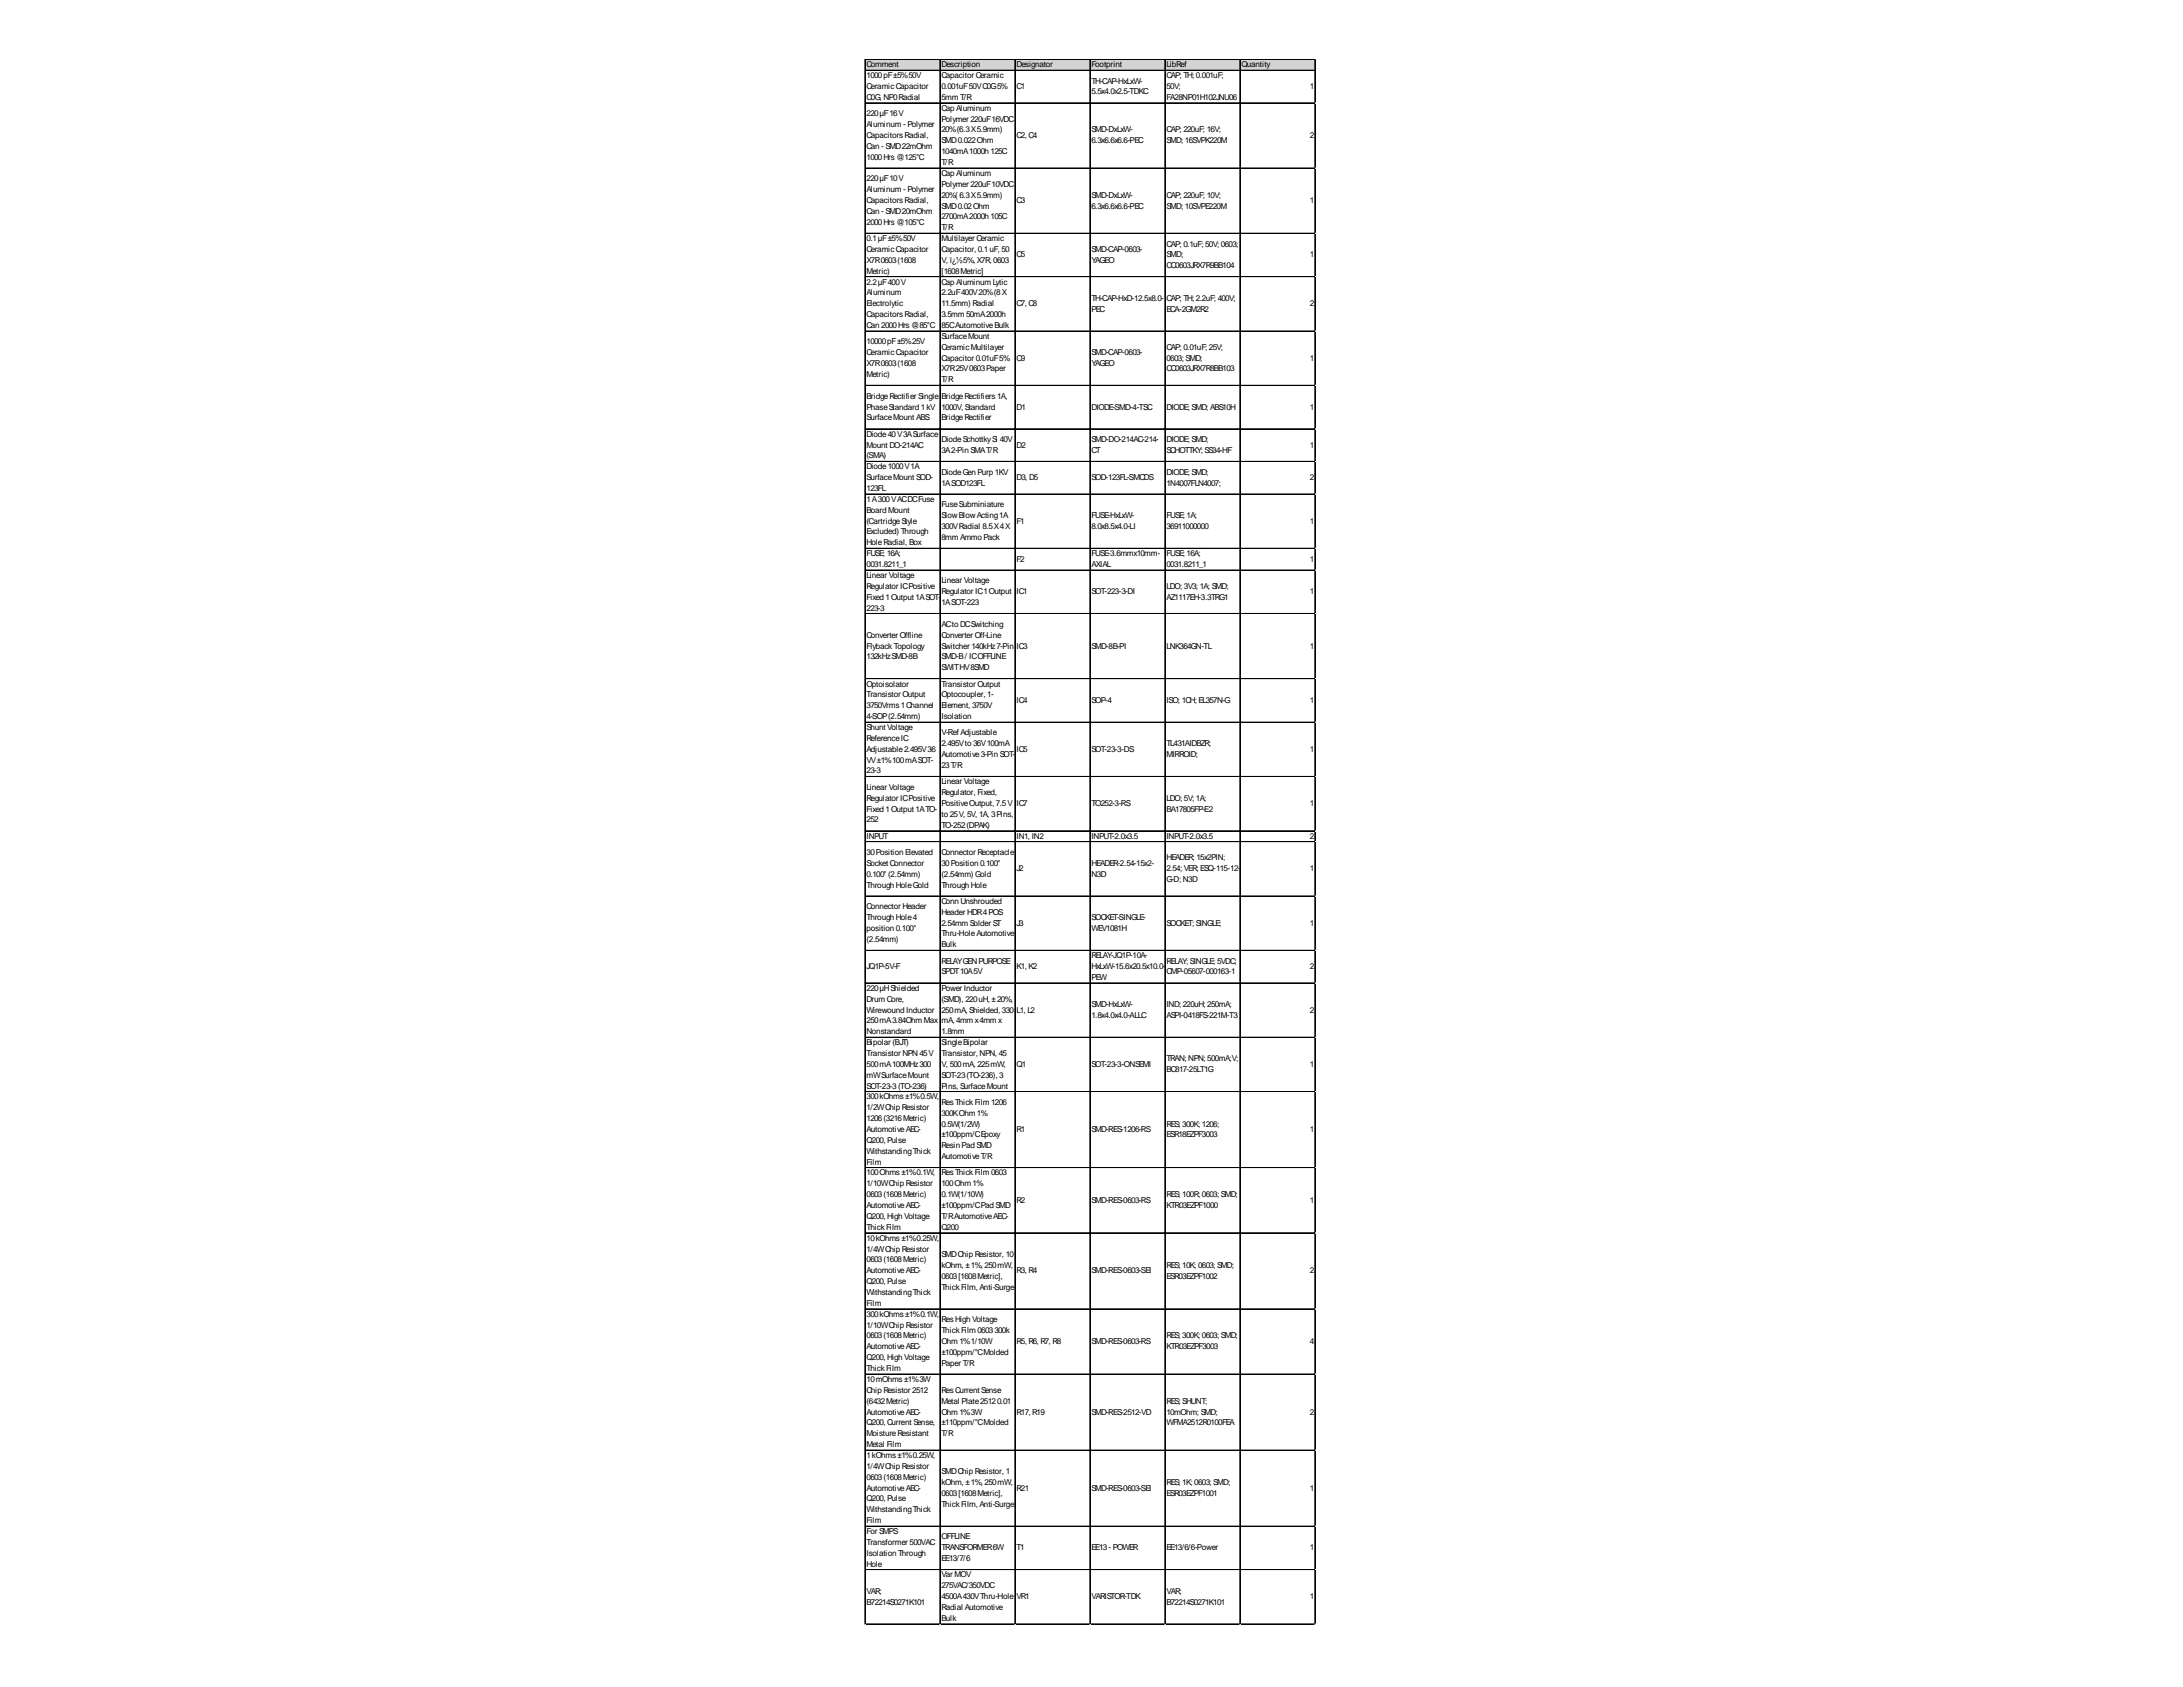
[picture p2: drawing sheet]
<svg xmlns="http://www.w3.org/2000/svg" width="279mm" height="216mm" viewBox="0 0 279 216" stroke-linecap="round" stroke-linejoin="round" font-family="sans-serif">
<defs><g id="words">
<g font-size="1">
<text x="110.9" y="8.6">Comment</text>
<text x="110.9" y="10">1000pF±5%50V</text>
<text x="110.9" y="11.4">CeramicCapacitor</text>
<text x="120.5" y="8.6">Description</text>
<text x="120.5" y="10">Capacitor Ceramic</text>
<text x="120.5" y="11.4">0.001uF50VC0G5%</text>
<text x="130.1" y="8.6">Designator</text>
<text x="130.1" y="11.4">C1</text>
<text x="139.7" y="8.6">Footprint</text>
<text x="139.7" y="10.7">TH-CAP-HxLxW-</text>
<text x="149.3" y="8.6">LibRef</text>
<text x="149.3" y="10">CAP; TH; 0.001uF;</text>
<text x="149.3" y="11.4">50V;</text>
<text x="158.9" y="8.6">Quantity</text>
<text x="167.7" y="11.4">1</text>
<text x="110.9" y="12.8">C0G, NP0Radial</text>
<text x="110.9" y="14.9">220µF16V</text>
<text x="110.9" y="16.3">Aluminum- Polymer</text>
<text x="110.9" y="17.6">Capacitors Radial,</text>
<text x="120.5" y="12.8">5mmT/R</text>
<text x="120.5" y="14.2">Cap Aluminum</text>
<text x="120.5" y="15.6">Polymer 220uF16VDC</text>
<text x="120.5" y="17">20%(6.3X5.9mm)</text>
<text x="130.1" y="17.6">C2, C4</text>
<text x="139.7" y="12.1">5.5x4.0x2.5-TDKC</text>
<text x="139.7" y="17">SMD-DxLxW-</text>
<text x="149.3" y="12.8">FA28NP01H102JNU06</text>
<text x="149.3" y="17">CAP; 220uF; 16V;</text>
<text x="167.7" y="17.6">2</text>
<text x="110.9" y="19">Can - SMD22mOhm</text>
<text x="110.9" y="20.4">1000Hrs @125°C</text>
<text x="110.9" y="23.2">220µF10V</text>
<text x="120.5" y="18.3">SMD0.022Ohm</text>
<text x="120.5" y="19.7">1040mA1000h 125C</text>
<text x="120.5" y="21.1">T/R</text>
<text x="120.5" y="22.5">Cap Aluminum</text>
<text x="120.5" y="23.9">Polymer 220uF10VDC</text>
<text x="139.7" y="18.3">6.3x6.6x6.6-PEC</text>
<text x="149.3" y="18.3">SMD; 16SVPK220M</text>
<text x="110.9" y="24.6">Aluminum- Polymer</text>
<text x="110.9" y="26">Capacitors Radial,</text>
<text x="110.9" y="27.4">Can - SMD20mOhm</text>
<text x="110.9" y="28.8">2000Hrs @105°C</text>
<text x="120.5" y="25.3">20%( 6.3X5.9mm)</text>
<text x="120.5" y="26.7">SMD0.02Ohm</text>
<text x="120.5" y="28.1">2700mA2000h 105C</text>
<text x="120.5" y="29.5">T/R</text>
<text x="130.1" y="26">C3</text>
<text x="139.7" y="25.3">SMD-DxLxW-</text>
<text x="139.7" y="26.7">6.3x6.6x6.6-PEC</text>
<text x="149.3" y="25.3">CAP; 220uF; 10V;</text>
<text x="149.3" y="26.7">SMD; 10SVPE220M</text>
<text x="167.7" y="26">1</text>
<text x="110.9" y="30.9">0.1µF±5%50V</text>
<text x="110.9" y="32.2">CeramicCapacitor</text>
<text x="110.9" y="33.6">X7R0603(1608</text>
<text x="110.9" y="35">Metric)</text>
<text x="120.5" y="30.9">Multilayer Ceramic</text>
<text x="120.5" y="32.2">Capacitor, 0.1uF, 50</text>
<text x="120.5" y="33.6">V, ï¿½5%, X7R, 0603</text>
<text x="120.5" y="35">[1608Metric]</text>
<text x="130.1" y="32.9">C5</text>
<text x="139.7" y="32.2">SMD-CAP-0603-</text>
<text x="139.7" y="33.6">YAGEO</text>
<text x="149.3" y="31.6">CAP; 0.1uF; 50V; 0603;</text>
<text x="149.3" y="32.9">SMD;</text>
<text x="149.3" y="34.3">CC0603JRX7R9BB104</text>
<text x="167.7" y="32.9">1</text>
<text x="110.9" y="36.4">2.2µF400V</text>
<text x="110.9" y="37.8">Aluminum</text>
<text x="110.9" y="39.2">Electrolytic</text>
<text x="110.9" y="40.6">Capacitors Radial,</text>
<text x="110.9" y="42">Can 2000Hrs @85°C</text>
<text x="120.5" y="36.4">Cap AluminumLytic</text>
<text x="120.5" y="37.8">2.2uF400V20%(8X</text>
<text x="120.5" y="39.2">11.5mm) Radial</text>
<text x="120.5" y="40.6">3.5mm50mA2000h</text>
<text x="120.5" y="42">85CAutomotiveBulk</text>
<text x="130.1" y="39.2">C7, C8</text>
<text x="139.7" y="38.5">TH-CAP-HxD-12.5x8.0-</text>
<text x="139.7" y="39.9">PEC</text>
<text x="149.3" y="38.5">CAP; TH; 2.2uF; 400V;</text>
<text x="149.3" y="39.9">ECA-2GM2R2</text>
<text x="167.7" y="39.2">2</text>
<text x="110.9" y="44.1">10000pF±5%25V</text>
<text x="110.9" y="45.5">CeramicCapacitor</text>
<text x="110.9" y="46.8">X7R0603(1608</text>
<text x="120.5" y="43.4">SurfaceMount</text>
<text x="120.5" y="44.8">CeramicMultilayer</text>
<text x="120.5" y="46.2">Capacitor 0.01uF5%</text>
<text x="120.5" y="47.5">X7R25V0603Paper</text>
<text x="130.1" y="46.2">C9</text>
<text x="139.7" y="45.5">SMD-CAP-0603-</text>
<text x="139.7" y="46.8">YAGEO</text>
<text x="149.3" y="44.8">CAP; 0.01uF; 25V;</text>
<text x="149.3" y="46.2">0603; SMD;</text>
<text x="149.3" y="47.5">CC0603JRX7R8BB103</text>
<text x="167.7" y="46.2">1</text>
<text x="110.9" y="48.2">Metric)</text>
<text x="110.9" y="51">BridgeRectifier Single</text>
<text x="110.9" y="52.4">PhaseStandard 1kV</text>
<text x="110.9" y="53.8">SurfaceMount ABS</text>
<text x="120.5" y="48.9">T/R</text>
<text x="120.5" y="51">BridgeRectifiers 1A,</text>
<text x="120.5" y="52.4">1000V, Standard</text>
<text x="120.5" y="53.8">BridgeRectifier</text>
<text x="130.1" y="52.4">D1</text>
<text x="139.7" y="52.4">DIODE-SMD-4-TSC</text>
<text x="149.3" y="52.4">DIODE; SMD; ABS10H</text>
<text x="167.7" y="52.4">1</text>
<text x="110.9" y="55.9">Diode40V3ASurface</text>
<text x="110.9" y="57.3">Mount DO-214AC</text>
<text x="110.9" y="58.7">(SMA)</text>
<text x="120.5" y="56.6">DiodeSchottkySi 40V</text>
<text x="120.5" y="58">3A2-Pin SMAT/R</text>
<text x="130.1" y="57.3">D2</text>
<text x="139.7" y="56.6">SMD-DO-214AC-214-</text>
<text x="139.7" y="58">CT</text>
<text x="149.3" y="56.6">DIODE; SMD;</text>
<text x="149.3" y="58">SCHOTTKY; SS34-HF</text>
<text x="167.7" y="57.3">1</text>
<text x="110.9" y="60.1">Diode1000V1A</text>
<text x="110.9" y="61.4">SurfaceMount SOD-</text>
<text x="110.9" y="62.8">123FL</text>
<text x="110.9" y="64.2">1A300VACDCFuse</text>
<text x="110.9" y="65.6">Board Mount</text>
<text x="120.5" y="60.8">DiodeGen Purp 1KV</text>
<text x="120.5" y="62.1">1ASOD123FL</text>
<text x="120.5" y="64.9">FuseSubminiature</text>
<text x="130.1" y="61.4">D3, D5</text>
<text x="139.7" y="61.4">SOD-123FL-SMCDS</text>
<text x="149.3" y="60.8">DIODE; SMD;</text>
<text x="149.3" y="62.1">1N4007FLN4007;</text>
<text x="167.7" y="61.4">2</text>
<text x="110.9" y="67">(CartridgeStyle</text>
<text x="110.9" y="68.4">Excluded) Through</text>
<text x="110.9" y="69.8">HoleRadial, Box</text>
<text x="110.9" y="71.2">FUSE; 16A;</text>
<text x="120.5" y="66.3">SlowBlowActing1A</text>
<text x="120.5" y="67.7">300VRadial 8.5X4X</text>
<text x="120.5" y="69.1">8mmAmmo Pack</text>
<text x="130.1" y="67">F1</text>
<text x="130.1" y="71.9">F2</text>
<text x="139.7" y="66.3">FUSE-HxLxW-</text>
<text x="139.7" y="67.7">8.0x8.5x4.0-LI</text>
<text x="139.7" y="71.2">FUSE-3.6mmx10mm-</text>
<text x="149.3" y="66.3">FUSE; 1A;</text>
<text x="149.3" y="67.7">36911000000</text>
<text x="149.3" y="71.2">FUSE; 16A;</text>
<text x="167.7" y="67">1</text>
<text x="167.7" y="71.9">1</text>
<text x="110.9" y="72.6">0031.8211_1</text>
<text x="110.9" y="74">Linear Voltage</text>
<text x="110.9" y="75.4">Regulator ICPositive</text>
<text x="110.9" y="76.7">Fixed 1Output 1ASOT-</text>
<text x="120.5" y="74.7">Linear Voltage</text>
<text x="120.5" y="76">Regulator IC1Output</text>
<text x="120.5" y="77.4">1ASOT-223</text>
<text x="130.1" y="76">IC1</text>
<text x="139.7" y="72.6">AXIAL</text>
<text x="139.7" y="76">SOT-223-3-DI</text>
<text x="149.3" y="72.6">0031.8211_1</text>
<text x="149.3" y="75.4">LDO; 3V3; 1A; SMD;</text>
<text x="149.3" y="76.7">AZ1117EH-3.3TRG1</text>
<text x="167.7" y="76">1</text>
<text x="110.9" y="78.1">223-3</text>
<text x="110.9" y="81.6">Converter Offline</text>
<text x="110.9" y="83">FlybackTopology</text>
<text x="120.5" y="80.2">ACto DCSwitching</text>
<text x="120.5" y="81.6">Converter Off-Line</text>
<text x="120.5" y="83">Switcher 140kHz7-Pin</text>
<text x="130.1" y="83">IC3</text>
<text x="139.7" y="83">SMD-8B-PI</text>
<text x="149.3" y="83">LNK364GN-TL</text>
<text x="167.7" y="83">1</text>
<text x="110.9" y="84.4">132kHzSMD-8B</text>
<text x="110.9" y="87.9">Optoisolator</text>
<text x="110.9" y="89.3">Transistor Output</text>
<text x="120.5" y="84.4">SMD-B/ ICOFFLINE</text>
<text x="120.5" y="85.8">SWITHV8SMD</text>
<text x="120.5" y="87.9">Transistor Output</text>
<text x="120.5" y="89.3">Optocoupler, 1-</text>
<text x="130.1" y="90">IC4</text>
<text x="139.7" y="90">SOP-4</text>
<text x="149.3" y="90">ISO; 1CH; EL357N-G</text>
<text x="167.7" y="90">1</text>
<text x="110.9" y="90.6">3750Vrms1Channel</text>
<text x="110.9" y="92">4-SOP(2.54mm)</text>
<text x="110.9" y="93.4">Shunt Voltage</text>
<text x="110.9" y="94.8">ReferenceIC</text>
<text x="120.5" y="90.6">Element, 3750V</text>
<text x="120.5" y="92">Isolation</text>
<text x="120.5" y="94.1">V-Ref Adjustable</text>
<text x="120.5" y="95.5">2.495Vto 36V100mA</text>
<text x="149.3" y="95.5">TL431AIDBZR;</text>
<text x="110.9" y="96.2">Adjustable2.495V36</text>
<text x="110.9" y="97.6">VV±1%100mASOT-</text>
<text x="110.9" y="99">23-3</text>
<text x="110.9" y="101.1">Linear Voltage</text>
<text x="120.5" y="96.9">Automotive3-Pin SOT-</text>
<text x="120.5" y="98.3">23T/R</text>
<text x="120.5" y="100.4">Linear Voltage</text>
<text x="120.5" y="101.8">Regulator, Fixed,</text>
<text x="130.1" y="96.2">IC5</text>
<text x="139.7" y="96.2">SOT-23-3-DS</text>
<text x="149.3" y="96.9">MIRROID;</text>
<text x="167.7" y="96.2">1</text>
<text x="110.9" y="102.5">Regulator ICPositive</text>
<text x="110.9" y="103.9">Fixed 1Output 1ATO-</text>
<text x="110.9" y="105.2">252</text>
<text x="110.9" y="107.3">INPUT</text>
<text x="120.5" y="103.2">PositiveOutput, 7.5V</text>
<text x="120.5" y="104.6">to 25V, 5V, 1A, 3Pins,</text>
<text x="120.5" y="105.9">TO-252(DPAK)</text>
<text x="130.1" y="103.2">IC7</text>
<text x="130.1" y="107.3">IN1, IN2</text>
<text x="139.7" y="103.2">TO252-3-RS</text>
<text x="139.7" y="107.3">INPUT-2.0x3.5</text>
<text x="149.3" y="102.5">LDO; 5V; 1A;</text>
<text x="149.3" y="103.9">BA17805FP-E2</text>
<text x="149.3" y="107.3">INPUT-2.0x3.5</text>
<text x="167.7" y="103.2">1</text>
<text x="167.7" y="107.3">2</text>
<text x="110.9" y="109.4">30Position Elevated</text>
<text x="110.9" y="110.8">Socket Connector</text>
<text x="110.9" y="112.2">0.100&quot; (2.54mm)</text>
<text x="110.9" y="113.6">Through HoleGold</text>
<text x="120.5" y="109.4">Connector Receptacle</text>
<text x="120.5" y="110.8">30Position 0.100&quot;</text>
<text x="120.5" y="112.2">(2.54mm) Gold</text>
<text x="120.5" y="113.6">Through Hole</text>
<text x="130.1" y="111.5">J2</text>
<text x="139.7" y="110.8">HEADER-2.54-15x2-</text>
<text x="139.7" y="112.2">N3D</text>
<text x="149.3" y="110.1">HEADER; 15x2PIN;</text>
<text x="149.3" y="111.5">2.54; VER; ESQ-115-12-</text>
<text x="149.3" y="112.9">G-D; N3D</text>
<text x="167.7" y="111.5">1</text>
<text x="110.9" y="116.4">Connector Header</text>
<text x="110.9" y="117.8">Through Hole4</text>
<text x="110.9" y="119.2">position 0.100&quot;</text>
<text x="120.5" y="115.7">Conn Unshrouded</text>
<text x="120.5" y="117.1">Header HDR4POS</text>
<text x="120.5" y="118.5">2.54mmSolder ST</text>
<text x="120.5" y="119.8">Thru-HoleAutomotive</text>
<text x="130.1" y="118.5">J3</text>
<text x="139.7" y="117.8">SOCKET-SINGLE-</text>
<text x="139.7" y="119.2">WEV1081H</text>
<text x="149.3" y="118.5">SOCKET; SINGLE;</text>
<text x="167.7" y="118.5">1</text>
<text x="110.9" y="120.5">(2.54mm)</text>
<text x="110.9" y="124">JQ1P-5V-F</text>
<text x="120.5" y="121.2">Bulk</text>
<text x="120.5" y="123.3">RELAYGENPURPOSE</text>
<text x="120.5" y="124.7">SPDT10A5V</text>
<text x="130.1" y="124">K1, K2</text>
<text x="139.7" y="122.6">RELAY-JQ1P-10A-</text>
<text x="139.7" y="124">HxLxW-15.6x20.5x10.0-</text>
<text x="139.7" y="125.4">PEW</text>
<text x="149.3" y="123.3">RELAY; SINGLE; 5VDC;</text>
<text x="149.3" y="124.7">CMP-05607-000163-1</text>
<text x="167.7" y="124">2</text>
<text x="110.9" y="126.8">220µHShielded</text>
<text x="110.9" y="128.2">DrumCore,</text>
<text x="110.9" y="129.6">Wirewound Inductor</text>
<text x="110.9" y="131">250mA3.84OhmMax</text>
<text x="120.5" y="126.8">Power Inductor</text>
<text x="120.5" y="128.2">(SMD), 220uH, ±20%,</text>
<text x="120.5" y="129.6">250mA, Shielded, 330</text>
<text x="120.5" y="131">mA, 4mmx4mmx</text>
<text x="130.1" y="129.6">L1, L2</text>
<text x="139.7" y="128.9">SMD-HxLxW-</text>
<text x="139.7" y="130.3">1.8x4.0x4.0-ALLC</text>
<text x="149.3" y="128.9">IND; 220uH; 250mA;</text>
<text x="149.3" y="130.3">ASPI-0418FS-221M-T3</text>
<text x="167.7" y="129.6">2</text>
<text x="110.9" y="132.4">Nonstandard</text>
<text x="110.9" y="133.8">Bipolar (BJT)</text>
<text x="110.9" y="135.1">Transistor NPN45V</text>
<text x="110.9" y="136.5">500mA100MHz300</text>
<text x="110.9" y="137.9">mWSurfaceMount</text>
<text x="120.5" y="132.4">1.8mm</text>
<text x="120.5" y="133.8">SingleBipolar</text>
<text x="120.5" y="135.1">Transistor, NPN, 45</text>
<text x="120.5" y="136.5">V, 500mA, 225mW,</text>
<text x="120.5" y="137.9">SOT-23(TO-236), 3</text>
<text x="130.1" y="136.5">Q1</text>
<text x="139.7" y="136.5">SOT-23-3-ONSEMI</text>
<text x="149.3" y="135.8">TRAN; NPN; 500mA;V;</text>
<text x="149.3" y="137.2">BC817-25LT1G</text>
<text x="167.7" y="136.5">1</text>
<text x="110.9" y="139.3">SOT-23-3(TO-236)</text>
<text x="110.9" y="140.7">300kOhms±1%0.5W,</text>
<text x="110.9" y="142.1">1/2WChip Resistor</text>
<text x="110.9" y="143.5">1206(3216Metric)</text>
<text x="120.5" y="139.3">Pins, SurfaceMount</text>
<text x="120.5" y="141.4">ResThickFilm1206</text>
<text x="120.5" y="142.8">300KOhm1%</text>
<text x="110.9" y="144.9">AutomotiveAEC-</text>
<text x="110.9" y="146.3">Q200, Pulse</text>
<text x="110.9" y="147.7">WithstandingThick</text>
<text x="110.9" y="149">Film</text>
<text x="120.5" y="144.2">0.5W(1/2W)</text>
<text x="120.5" y="145.6">±100ppm/CEpoxy</text>
<text x="120.5" y="147">Resin Pad SMD</text>
<text x="120.5" y="148.4">AutomotiveT/R</text>
<text x="130.1" y="144.9">R1</text>
<text x="139.7" y="144.9">SMD-RES-1206-RS</text>
<text x="149.3" y="144.2">RES; 300K; 1206;</text>
<text x="149.3" y="145.6">ESR18EZPF3003</text>
<text x="167.7" y="144.9">1</text>
<text x="110.9" y="150.4">100Ohms±1%0.1W,</text>
<text x="110.9" y="151.8">1/10WChip Resistor</text>
<text x="110.9" y="153.2">0603(1608Metric)</text>
<text x="110.9" y="154.6">AutomotiveAEC-</text>
<text x="110.9" y="156">Q200, High Voltage</text>
<text x="120.5" y="150.4">ResThickFilm0603</text>
<text x="120.5" y="151.8">100Ohm1%</text>
<text x="120.5" y="153.2">0.1W(1/10W)</text>
<text x="120.5" y="154.6">±100ppm/CPad SMD</text>
<text x="120.5" y="156">T/RAutomotiveAEC-</text>
<text x="130.1" y="153.9">R2</text>
<text x="139.7" y="153.9">SMD-RES-0603-RS</text>
<text x="149.3" y="153.2">RES; 100R; 0603; SMD;</text>
<text x="149.3" y="154.6">KTR03EZPF1000</text>
<text x="167.7" y="153.9">1</text>
<text x="110.9" y="157.4">ThickFilm</text>
<text x="110.9" y="158.8">10kOhms±1%0.25W,</text>
<text x="110.9" y="160.2">1/4WChip Resistor</text>
<text x="110.9" y="161.6">0603(1608Metric)</text>
<text x="120.5" y="157.4">Q200</text>
<text x="120.5" y="160.9">SMDChip Resistor, 10</text>
<text x="110.9" y="163">AutomotiveAEC-</text>
<text x="110.9" y="164.3">Q200, Pulse</text>
<text x="110.9" y="165.7">WithstandingThick</text>
<text x="110.9" y="167.1">Film</text>
<text x="120.5" y="162.3">kOhm, ±1%, 250mW,</text>
<text x="120.5" y="163.6">0603[1608Metric],</text>
<text x="120.5" y="165">ThickFilm, Anti-Surge</text>
<text x="130.1" y="163">R3, R4</text>
<text x="139.7" y="163">SMD-RES-0603-SEI</text>
<text x="149.3" y="162.3">RES; 10K; 0603; SMD;</text>
<text x="149.3" y="163.6">ESR03EZPF1002</text>
<text x="167.7" y="163">2</text>
<text x="110.9" y="168.5">300kOhms±1%0.1W,</text>
<text x="110.9" y="169.9">1/10WChip Resistor</text>
<text x="110.9" y="171.3">0603(1608Metric)</text>
<text x="110.9" y="172.7">AutomotiveAEC-</text>
<text x="120.5" y="169.2">ResHigh Voltage</text>
<text x="120.5" y="170.6">ThickFilm0603300k</text>
<text x="120.5" y="172">Ohm1%1/10W</text>
<text x="120.5" y="173.4">±100ppm/°CMolded</text>
<text x="130.1" y="172">R5, R6, R7, R8</text>
<text x="139.7" y="172">SMD-RES-0603-RS</text>
<text x="149.3" y="171.3">RES; 300K; 0603; SMD;</text>
<text x="149.3" y="172.7">KTR03EZPF3003</text>
<text x="167.7" y="172">4</text>
<text x="110.9" y="174.1">Q200, High Voltage</text>
<text x="110.9" y="175.5">ThickFilm</text>
<text x="110.9" y="176.9">10mOhms±1%3W</text>
<text x="110.9" y="178.2">Chip Resistor 2512</text>
<text x="110.9" y="179.6">(6432Metric)</text>
<text x="120.5" y="174.8">Paper T/R</text>
<text x="120.5" y="178.2">ResCurrent Sense</text>
<text x="120.5" y="179.6">Metal Plate25120.01</text>
<text x="149.3" y="179.6">RES; SHUNT;</text>
<text x="110.9" y="181">AutomotiveAEC-</text>
<text x="110.9" y="182.4">Q200, Current Sense,</text>
<text x="110.9" y="183.8">MoistureResistant</text>
<text x="110.9" y="185.2">Metal Film</text>
<text x="120.5" y="181">Ohm1%3W</text>
<text x="120.5" y="182.4">±110ppm/°CMolded</text>
<text x="120.5" y="183.8">T/R</text>
<text x="130.1" y="181">R17, R19</text>
<text x="139.7" y="181">SMD-RES-2512-VD</text>
<text x="149.3" y="181">10mOhm; SMD;</text>
<text x="149.3" y="182.4">WFMA2512R0100FEA</text>
<text x="167.7" y="181">2</text>
<text x="110.9" y="186.6">1kOhms±1%0.25W,</text>
<text x="110.9" y="188">1/4WChip Resistor</text>
<text x="110.9" y="189.4">0603(1608Metric)</text>
<text x="110.9" y="190.8">AutomotiveAEC-</text>
<text x="120.5" y="188.7">SMDChip Resistor, 1</text>
<text x="120.5" y="190.1">kOhm, ±1%, 250mW,</text>
<text x="120.5" y="191.5">0603[1608Metric],</text>
<text x="130.1" y="190.8">R21</text>
<text x="139.7" y="190.8">SMD-RES-0603-SEI</text>
<text x="149.3" y="190.1">RES; 1K; 0603; SMD;</text>
<text x="149.3" y="191.5">ESR03EZPF1001</text>
<text x="167.7" y="190.8">1</text>
<text x="110.9" y="192.2">Q200, Pulse</text>
<text x="110.9" y="193.5">WithstandingThick</text>
<text x="110.9" y="194.9">Film</text>
<text x="110.9" y="196.3">For SMPS</text>
<text x="110.9" y="197.7">Transformer 500VAC</text>
<text x="120.5" y="192.8">ThickFilm, Anti-Surge</text>
<text x="120.5" y="197">OFFLINE</text>
<text x="110.9" y="199.1">Isolation Through</text>
<text x="110.9" y="200.5">Hole</text>
<text x="110.9" y="204">VAR;</text>
<text x="120.5" y="198.4">TRANSFORMER6W</text>
<text x="120.5" y="199.8">EE13/7/6</text>
<text x="120.5" y="201.9">Var MOV</text>
<text x="120.5" y="203.3">275VAC/350VDC</text>
<text x="130.1" y="198.4">T1</text>
<text x="139.7" y="198.4">EE13- POWER</text>
<text x="149.3" y="198.4">EE13/6/6-Power</text>
<text x="149.3" y="204">VAR;</text>
<text x="167.7" y="198.4">1</text>
<text x="110.9" y="205.4">B72214S0271K101</text>
<text x="120.5" y="204.7">4500A430VThru-Hole</text>
<text x="120.5" y="206.1">Radial Automotive</text>
<text x="120.5" y="207.4">Bulk</text>
<text x="130.1" y="204.7">VR1</text>
<text x="139.7" y="204.7">VARISTOR-TDK</text>
<text x="149.3" y="205.4">B72214S0271K101</text>
<text x="167.7" y="204.7">1</text>
</g>
</g></defs>
<path d="M110.7 7.6h57.7v1.5h-57.7z" fill="#d3d3d3"/>
<g fill="none" stroke="#000" stroke-width=".13">
<path d="M110.7 7.6v200.3M110.8 7.6h57.6M110.8 9h57.6M110.8 13.2h57.6M120.3 7.7v200.2M129.9 7.7v200.2M139.5 7.7v200.2M149.1 7.7v200.2M158.7 7.7v200.2M168.3 7.7v200.2M110.8 21.5h57.6M110.8 29.8h57.6"/>
<path d="M110.8 29.9h57.6M110.8 35.4h57.6M110.8 42.4h57.6M110.8 49.3h57.6M110.8 54.9h57.6M110.8 59h57.6M110.8 59.1h57.6M110.8 63.2h57.6M110.8 70.2h57.6M110.8 72.9h57.6M110.8 73h57.6M110.8 78.5h57.6"/>
<path d="M110.8 86.9h57.6M110.8 92.4h57.6M110.8 99.4h57.6M110.8 106.3h57.6M110.8 106.4h57.6M110.8 107.7h57.6M110.8 114.7h57.6M110.8 121.6h57.6M110.8 125.8h57.6M110.8 132.7h57.6M110.8 132.8h57.6M110.8 139.7h57.6"/>
<path d="M110.8 149.4h57.6M110.8 149.5h57.6M110.8 157.8h57.6M110.8 167.5h57.6M110.8 175.8h57.6M110.8 175.9h57.6M110.8 185.6h57.6M110.8 195.3h57.6M110.8 200.9h57.6M110.8 207.8h57.6M110.8 207.9h57.6"/>
</g>
<path d="M110.7 207.9h.1" fill="none" stroke="#e0e0e0" stroke-width=".13"/>
<path d="M110.7 207.9h.1z" fill="#e0e0e0"/>
<path d="M120.3 207.9h.1" fill="none" stroke="#e0e0e0" stroke-width=".13"/>
<path d="M120.3 207.9h.1z" fill="#e0e0e0"/>
<path d="M129.9 207.9h.1" fill="none" stroke="#e0e0e0" stroke-width=".13"/>
<path d="M129.9 207.9h.1z" fill="#e0e0e0"/>
<path d="M139.5 207.9h.1" fill="none" stroke="#e0e0e0" stroke-width=".13"/>
<path d="M139.5 207.9h.1z" fill="#e0e0e0"/>
<path d="M149.1 207.9h.1" fill="none" stroke="#e0e0e0" stroke-width=".13"/>
<path d="M149.1 207.9h.1z" fill="#e0e0e0"/>
<path d="M158.7 207.9h.1" fill="none" stroke="#e0e0e0" stroke-width=".13"/>
<path d="M158.7 207.9h.1z" fill="#e0e0e0"/>
<path d="M168.3 207.9h.1" fill="none" stroke="#e0e0e0" stroke-width=".13"/>
<path d="M168.3 207.9h.1z" fill="#e0e0e0"/>
<path d="M168.4 13.2h.1" fill="none" stroke="#e0e0e0" stroke-width=".13"/>
<path d="M168.4 21.5h.1" fill="none" stroke="#e0e0e0" stroke-width=".13"/>
<path d="M168.4 21.5v.1z" fill="#e0e0e0"/>
<path d="M168.4 29.8h.1" fill="none" stroke="#e0e0e0" stroke-width=".13"/>
<path d="M168.4 29.8v.1z" fill="#e0e0e0"/>
<path d="M168.4 35.4h.1" fill="none" stroke="#e0e0e0" stroke-width=".13"/>
<path d="M168.4 35.4v.1z" fill="#e0e0e0"/>
<path d="M168.4 42.4h.1" fill="none" stroke="#e0e0e0" stroke-width=".13"/>
<path d="M168.4 49.3h.1" fill="none" stroke="#e0e0e0" stroke-width=".13"/>
<path d="M168.4 49.3v.1z" fill="#e0e0e0"/>
<path d="M168.4 54.9h.1" fill="none" stroke="#e0e0e0" stroke-width=".13"/>
<path d="M168.4 59h.1" fill="none" stroke="#e0e0e0" stroke-width=".13"/>
<path d="M168.4 59v.1z" fill="#e0e0e0"/>
<path d="M168.4 63.2h.1" fill="none" stroke="#e0e0e0" stroke-width=".13"/>
<path d="M168.4 63.2v.1z" fill="#e0e0e0"/>
<path d="M168.4 70.2h.1" fill="none" stroke="#e0e0e0" stroke-width=".13"/>
<path d="M168.4 72.9h.1" fill="none" stroke="#e0e0e0" stroke-width=".13"/>
<path d="M168.4 72.9v.1z" fill="#e0e0e0"/>
<path d="M168.4 78.5h.1" fill="none" stroke="#e0e0e0" stroke-width=".13"/>
<path d="M168.4 78.5v.1z" fill="#e0e0e0"/>
<path d="M168.4 86.9h.1" fill="none" stroke="#e0e0e0" stroke-width=".13"/>
<path d="M168.4 92.4h.1" fill="none" stroke="#e0e0e0" stroke-width=".13"/>
<path d="M168.4 92.4v.1z" fill="#e0e0e0"/>
<path d="M168.4 99.4h.1" fill="none" stroke="#e0e0e0" stroke-width=".13"/>
<path d="M168.4 106.3h.1" fill="none" stroke="#e0e0e0" stroke-width=".13"/>
<path d="M168.4 106.3v.1z" fill="#e0e0e0"/>
<path d="M168.4 107.7h.1" fill="none" stroke="#e0e0e0" stroke-width=".13"/>
<path d="M168.4 107.7v.1z" fill="#e0e0e0"/>
<path d="M168.4 114.7h.1" fill="none" stroke="#e0e0e0" stroke-width=".13"/>
<path d="M168.4 121.6h.1" fill="none" stroke="#e0e0e0" stroke-width=".13"/>
<path d="M168.4 121.6v.1z" fill="#e0e0e0"/>
<path d="M168.4 125.8h.1" fill="none" stroke="#e0e0e0" stroke-width=".13"/>
<path d="M168.4 125.8v.1z" fill="#e0e0e0"/>
<path d="M168.4 132.7h.1" fill="none" stroke="#e0e0e0" stroke-width=".13"/>
<path d="M168.4 132.7v.1z" fill="#e0e0e0"/>
<path d="M168.4 139.7h.1" fill="none" stroke="#e0e0e0" stroke-width=".13"/>
<path d="M168.4 139.7v.1z" fill="#e0e0e0"/>
<path d="M168.4 149.4h.1" fill="none" stroke="#e0e0e0" stroke-width=".13"/>
<path d="M168.4 149.4v.1z" fill="#e0e0e0"/>
<path d="M168.4 157.8h.1" fill="none" stroke="#e0e0e0" stroke-width=".13"/>
<path d="M168.4 167.5h.1" fill="none" stroke="#e0e0e0" stroke-width=".13"/>
<path d="M168.4 167.5v.1z" fill="#e0e0e0"/>
<path d="M168.4 175.8h.1" fill="none" stroke="#e0e0e0" stroke-width=".13"/>
<path d="M168.4 175.8v.1z" fill="#e0e0e0"/>
<path d="M168.4 185.6h.1" fill="none" stroke="#e0e0e0" stroke-width=".13"/>
<path d="M168.4 195.3h.1" fill="none" stroke="#e0e0e0" stroke-width=".13"/>
<path d="M168.4 195.3v.1z" fill="#e0e0e0"/>
<path d="M168.4 200.9h.1" fill="none" stroke="#e0e0e0" stroke-width=".13"/>
<path d="M168.4 207.8h.1" fill="none" stroke="#e0e0e0" stroke-width=".13"/>
<path d="M168.4 207.8v.1z" fill="#e0e0e0"/>
<use href="#words"/>
</svg>
